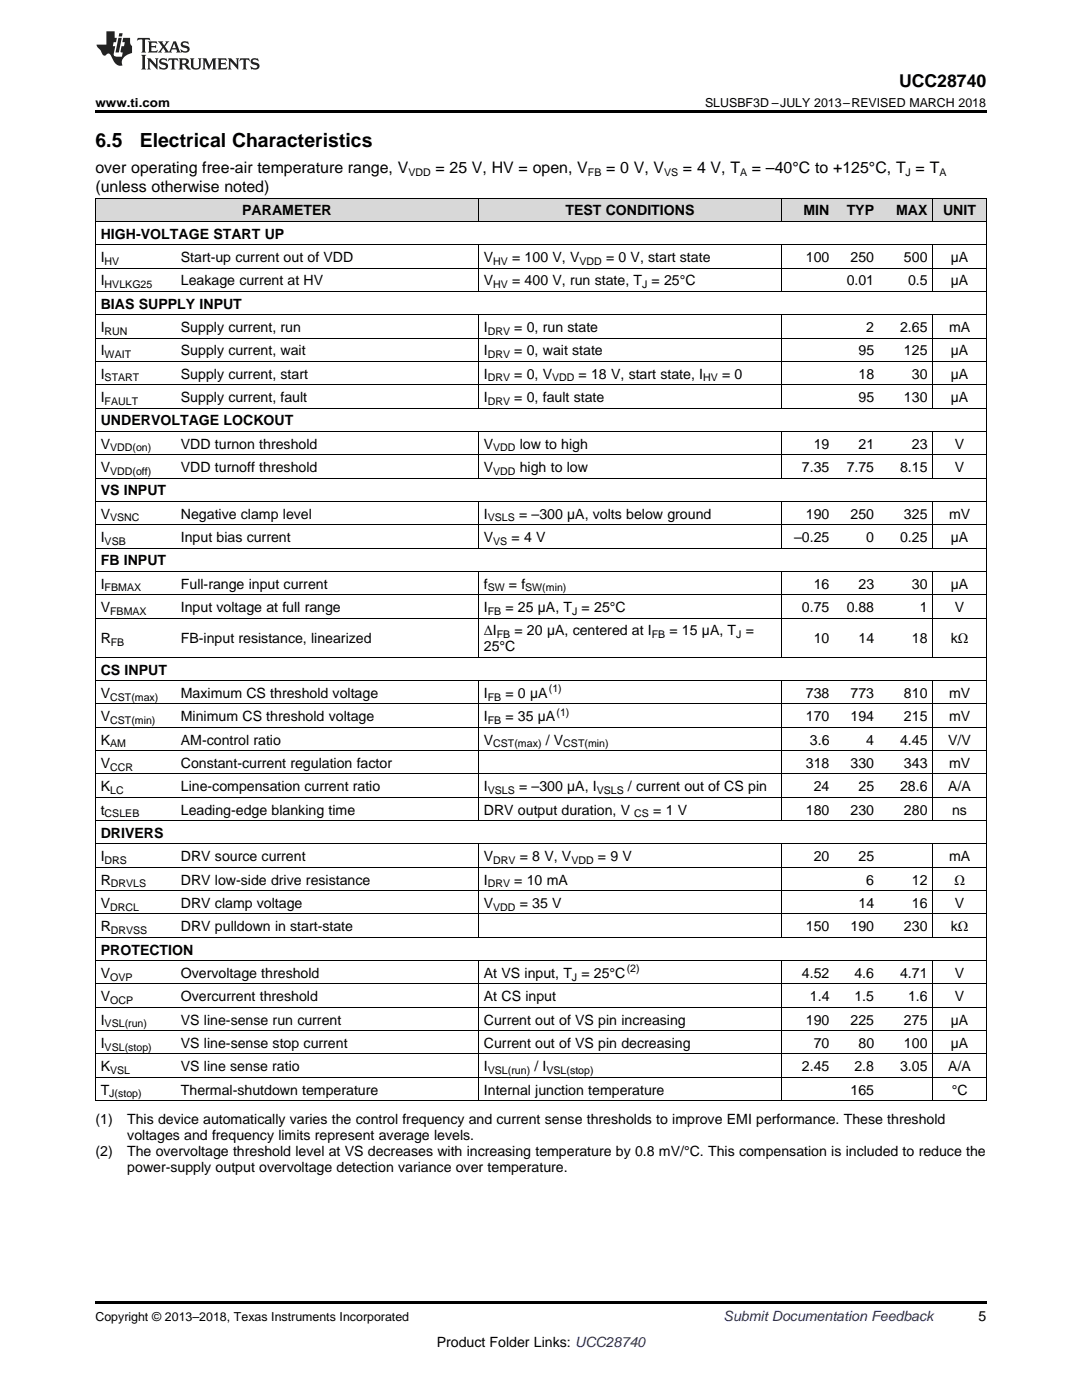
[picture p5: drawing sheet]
<svg xmlns="http://www.w3.org/2000/svg" width="216mm" height="279mm" viewBox="0 0 216 279" stroke-linecap="round" stroke-linejoin="round" font-family="sans-serif">
<defs><g id="words">
<g font-size="3.9">
<text x="19" y="29.3">6.5</text>
<text x="27.9" y="29.3">Electrical Characteristics</text>
</g>
<text font-size="3.5" x="179.4" y="17.3">UCC28740</text>
<g font-size="3.2">
<text x="19" y="34.4">over operating free-air temperature range, V</text>
<text x="86.9" y="34.4">= 25 V, HV = open, V</text>
<text x="120.9" y="34.4">= 0 V, V</text>
<text x="136.3" y="34.4">= 4 V, T</text>
<text x="150" y="34.4">= –40°C to +125°C, T = T</text>
<text x="19" y="38.3">(unless otherwise noted)</text>
</g>
<g font-size="2.8">
<text x="20.1" y="47.6">HIGH-VOLTAGE START UP</text>
<text x="48.3" y="43">PARAMETER</text>
<text x="112.8" y="43">TEST CONDITIONS</text>
<text x="160.3" y="43">MIN</text>
<text x="168.9" y="43">TYP</text>
<text x="178.8" y="43">MAX</text>
<text x="188.2" y="43">UNIT</text>
<text x="20.1" y="52.3">I</text>
<text x="36.1" y="52.3">Start-up current out of VDD</text>
<text x="96.6" y="52.3">V</text>
<text x="102.2" y="52.3">= 100 V, V</text>
<text x="120.9" y="52.3">= 0 V, start state</text>
<text x="160.8" y="52.3">100</text>
<text x="169.7" y="52.3">250</text>
<text x="180.4" y="52.3">500</text>
<text x="189.7" y="52.3">µA</text>
<text x="20.1" y="56.9">I</text>
<text x="36.1" y="56.9">Leakage current at HV</text>
<text x="96.6" y="56.9">V</text>
<text x="102.2" y="56.9">= 400 V, run state, T = 25°C</text>
<text x="168.9" y="56.9">0.01</text>
<text x="181.2" y="56.9">0.5</text>
<text x="189.7" y="56.9">µA</text>
<text x="20.1" y="61.6">BIAS SUPPLY INPUT</text>
<text x="20.1" y="66.3">I</text>
<text x="20.1" y="70.9">I</text>
<text x="36.1" y="66.3">Supply current, run</text>
<text x="36.1" y="70.9">Supply current, wait</text>
<text x="96.6" y="66.3">I</text>
<text x="96.6" y="70.9">I</text>
<text x="102.6" y="66.3">= 0, run state</text>
<text x="102.6" y="70.9">= 0, wait state</text>
<text x="171.3" y="70.9">95</text>
<text x="172.9" y="66.3">2</text>
<text x="179.6" y="66.3">2.65</text>
<text x="180.4" y="70.9">125</text>
<text x="189.4" y="66.3">mA</text>
<text x="189.7" y="70.9">µA</text>
<text x="20.1" y="75.6">I</text>
<text x="36.1" y="75.6">Supply current, start</text>
<text x="96.6" y="75.6">I</text>
<text x="102.6" y="75.6">= 0, V</text>
<text x="115.5" y="75.6">= 18 V, start state, I</text>
<text x="144.1" y="75.6">= 0</text>
<text x="171.3" y="75.6">18</text>
<text x="182" y="75.6">30</text>
<text x="189.7" y="75.6">µA</text>
<text x="20.1" y="80.2">I</text>
<text x="36.1" y="80.2">Supply current, fault</text>
<text x="96.6" y="80.2">I</text>
<text x="102.6" y="80.2">= 0, fault state</text>
<text x="171.3" y="80.2">95</text>
<text x="180.4" y="80.2">130</text>
<text x="189.7" y="80.2">µA</text>
<text x="20.1" y="84.9">UNDERVOLTAGE LOCKOUT</text>
<text x="20.1" y="89.5">V</text>
<text x="36.1" y="89.5">VDD turnon threshold</text>
<text x="96.6" y="89.5">V</text>
<text x="103.7" y="89.5">low to high</text>
<text x="162.4" y="89.5">19</text>
<text x="171.3" y="89.5">21</text>
<text x="182" y="89.5">23</text>
<text x="190.5" y="89.5">V</text>
<text x="20.1" y="94.2">V</text>
<text x="36.1" y="94.2">VDD turnoff threshold</text>
<text x="96.6" y="94.2">V</text>
<text x="103.7" y="94.2">high to low</text>
<text x="160" y="94.2">7.35</text>
<text x="168.9" y="94.2">7.75</text>
<text x="179.6" y="94.2">8.15</text>
<text x="190.5" y="94.2">V</text>
<text x="20.1" y="98.8">VS INPUT</text>
<text x="20.1" y="103.5">V</text>
<text x="36.1" y="103.5">Negative clamp level</text>
<text x="96.6" y="103.5">I</text>
<text x="103.6" y="103.5">= –300 µA, volts below ground</text>
<text x="160.8" y="103.5">190</text>
<text x="169.7" y="103.5">250</text>
<text x="180.4" y="103.5">325</text>
<text x="189.4" y="103.5">mV</text>
<text x="20.1" y="108.2">I</text>
<text x="20.1" y="112.8">FB INPUT</text>
<text x="36.1" y="108.2">Input bias current</text>
<text x="96.6" y="108.2">V</text>
<text x="102.1" y="108.2">= 4 V</text>
<text x="158.5" y="108.2">–0.25</text>
<text x="172.9" y="108.2">0</text>
<text x="179.6" y="108.2">0.25</text>
<text x="189.7" y="108.2">µA</text>
<text x="20.1" y="117.5">I</text>
<text x="36.1" y="117.5">Full-range input current</text>
<text x="96.6" y="117.5">f</text>
<text x="101.6" y="117.5">= f</text>
<text x="162.4" y="117.5">16</text>
<text x="171.3" y="117.5">23</text>
<text x="182" y="117.5">30</text>
<text x="189.7" y="117.5">µA</text>
<text x="20.1" y="122.1">V</text>
<text x="36.1" y="122.1">Input voltage at full range</text>
<text x="96.6" y="122.1">I</text>
<text x="100.9" y="122.1">= 25 µA, T = 25°C</text>
<text x="160" y="122.1">0.75</text>
<text x="168.9" y="122.1">0.88</text>
<text x="183.5" y="122.1">1</text>
<text x="190.5" y="122.1">V</text>
<text x="20.1" y="128.4">R</text>
<text x="36.1" y="128.4">FB-input resistance, linearized</text>
<text x="96.6" y="126.8">ΔI</text>
<text x="96.6" y="130">25°C</text>
<text x="102.7" y="126.8">= 20 µA, centered at I</text>
<text x="133.6" y="126.8">= 15 µA, T =</text>
<text x="162.4" y="128.4">10</text>
<text x="171.3" y="128.4">14</text>
<text x="182" y="128.4">18</text>
<text x="189.7" y="128.4">kΩ</text>
<text x="20.1" y="134.6">CS INPUT</text>
<text x="20.1" y="139.3">V</text>
<text x="20.1" y="143.9">V</text>
<text x="36.1" y="139.3">Maximum CS threshold voltage</text>
<text x="36.1" y="143.9">Minimum CS threshold voltage</text>
<text x="96.6" y="139.3">I</text>
<text x="96.6" y="143.9">I</text>
<text x="100.9" y="139.3">= 0 µA</text>
<text x="100.9" y="143.9">= 35 µA</text>
<text x="160.8" y="139.3">738</text>
<text x="160.8" y="143.9">170</text>
<text x="169.7" y="139.3">773</text>
<text x="169.7" y="143.9">194</text>
<text x="180.4" y="139.3">810</text>
<text x="180.4" y="143.9">215</text>
<text x="189.4" y="139.3">mV</text>
<text x="189.4" y="143.9">mV</text>
<text x="20.1" y="148.6">K</text>
<text x="36.1" y="148.6">AM-control ratio</text>
<text x="96.6" y="148.6">V</text>
<text x="108.9" y="148.6">/ V</text>
<text x="161.6" y="148.6">3.6</text>
<text x="172.9" y="148.6">4</text>
<text x="179.6" y="148.6">4.45</text>
<text x="189.2" y="148.6">V/V</text>
<text x="20.1" y="153.2">V</text>
<text x="36.1" y="153.2">Constant-current regulation factor</text>
<text x="160.8" y="153.2">318</text>
<text x="169.7" y="153.2">330</text>
<text x="180.4" y="153.2">343</text>
<text x="189.4" y="153.2">mV</text>
<text x="20.1" y="157.9">K</text>
<text x="36.1" y="157.9">Line-compensation current ratio</text>
<text x="96.6" y="157.9">I</text>
<text x="103.6" y="157.9">= –300 µA, I</text>
<text x="125.3" y="157.9">/ current out of CS pin</text>
<text x="162.4" y="157.9">24</text>
<text x="171.3" y="157.9">25</text>
<text x="179.6" y="157.9">28.6</text>
<text x="189.2" y="157.9">A/A</text>
<text x="20.1" y="162.6">t</text>
<text x="20.1" y="167.2">DRIVERS</text>
<text x="36.1" y="162.6">Leading-edge blanking time</text>
<text x="96.6" y="162.6">DRV output duration, V</text>
<text x="130.3" y="162.6">= 1 V</text>
<text x="160.8" y="162.6">180</text>
<text x="169.7" y="162.6">230</text>
<text x="180.4" y="162.6">280</text>
<text x="190" y="162.6">ns</text>
<text x="20.1" y="171.9">I</text>
<text x="36.1" y="171.9">DRV source current</text>
<text x="96.6" y="171.9">V</text>
<text x="103.7" y="171.9">= 8 V, V</text>
<text x="119.3" y="171.9">= 9 V</text>
<text x="162.4" y="171.9">20</text>
<text x="171.3" y="171.9">25</text>
<text x="189.4" y="171.9">mA</text>
<text x="20.1" y="176.5">R</text>
<text x="36.1" y="176.5">DRV low-side drive resistance</text>
<text x="96.6" y="176.5">I</text>
<text x="102.6" y="176.5">= 10 mA</text>
<text x="172.9" y="176.5">6</text>
<text x="182" y="176.5">12</text>
<text x="190.4" y="176.5">Ω</text>
<text x="20.1" y="181.2">V</text>
<text x="20.1" y="185.8">R</text>
<text x="36.1" y="181.2">DRV clamp voltage</text>
<text x="36.1" y="185.8">DRV pulldown in start-state</text>
<text x="96.6" y="181.2">V</text>
<text x="103.7" y="181.2">= 35 V</text>
<text x="160.8" y="185.8">150</text>
<text x="169.7" y="185.8">190</text>
<text x="171.3" y="181.2">14</text>
<text x="180.4" y="185.8">230</text>
<text x="182" y="181.2">16</text>
<text x="189.7" y="185.8">kΩ</text>
<text x="190.5" y="181.2">V</text>
<text x="20.1" y="190.5">PROTECTION</text>
<text x="20.1" y="195.2">V</text>
<text x="36.1" y="195.2">Overvoltage threshold</text>
<text x="96.6" y="195.2">At VS input, T = 25°C</text>
<text x="160" y="195.2">4.52</text>
<text x="170.5" y="195.2">4.6</text>
<text x="179.6" y="195.2">4.71</text>
<text x="190.5" y="195.2">V</text>
<text x="20.1" y="199.8">V</text>
<text x="36.1" y="199.8">Overcurrent threshold</text>
<text x="96.6" y="199.8">At CS input</text>
<text x="161.6" y="199.8">1.4</text>
<text x="170.5" y="199.8">1.5</text>
<text x="181.2" y="199.8">1.6</text>
<text x="190.5" y="199.8">V</text>
<text x="20.1" y="204.5">I</text>
<text x="20.1" y="209.1">I</text>
<text x="36.1" y="204.5">VS line-sense run current</text>
<text x="36.1" y="209.1">VS line-sense stop current</text>
<text x="96.6" y="204.5">Current out of VS pin increasing</text>
<text x="96.6" y="209.1">Current out of VS pin decreasing</text>
<text x="160.8" y="204.5">190</text>
<text x="162.4" y="209.1">70</text>
<text x="169.7" y="204.5">225</text>
<text x="171.3" y="209.1">80</text>
<text x="180.4" y="204.5">275</text>
<text x="180.4" y="209.1">100</text>
<text x="189.7" y="204.5">µA</text>
<text x="189.7" y="209.1">µA</text>
<text x="20.1" y="213.8">K</text>
<text x="36.1" y="213.8">VS line sense ratio</text>
<text x="96.6" y="213.8">I</text>
<text x="106.6" y="213.8">/ I</text>
<text x="160" y="213.8">2.45</text>
<text x="170.5" y="213.8">2.8</text>
<text x="179.6" y="213.8">3.05</text>
<text x="189.2" y="213.8">A/A</text>
<text x="20.1" y="218.4">T</text>
<text x="36.1" y="218.4">Thermal-shutdown temperature</text>
<text x="96.6" y="218.4">Internal junction temperature</text>
<text x="169.7" y="218.4">165</text>
<text x="189.9" y="218.4">°C</text>
<text x="19" y="224.3">(1)</text>
<text x="25.4" y="224.3">This device automatically varies the control frequency and current sense thresholds to improve EMI performance. These threshold</text>
<text x="25.4" y="227.5">voltages and frequency limits represent average levels.</text>
<text x="19" y="230.6">(2)</text>
<text x="25.4" y="230.6">The overvoltage threshold level at VS decreases with increasing temperature by 0.8 mV/°C. This compensation is included to reduce the</text>
<text x="25.4" y="233.8">power-supply output overvoltage detection variance over temperature.</text>
<text x="195.3" y="263.6">5</text>
<text x="87.1" y="268.9">Product Folder Links: UCC28740</text>
</g>
<text font-size="2.8" fill="#0000c8" x="144.4" y="263.6">Submit Documentation Feedback</text>
<g font-size="2.5">
<text x="19" y="21.4">www.ti.com</text>
<text x="140.7" y="21.4">SLUSBF3D –JULY 2013–REVISED MARCH 2018</text>
<text x="19" y="263.6">Copyright © 2013–2018, Texas Instruments Incorporated</text>
</g>
<g font-size="2.1">
<text x="81.5" y="35.1">VDD</text>
<text x="117.3" y="35.1">FB</text>
<text x="132.5" y="35.1">VS</text>
<text x="147.7" y="35.1">A</text>
<text x="180.7" y="35.1">J</text>
<text x="187.4" y="35.1">A</text>
<text x="20.9" y="52.8">HV</text>
<text x="98.4" y="52.8">HV</text>
<text x="115.6" y="52.8">VDD</text>
<text x="20.9" y="57.5">HVLKG25</text>
<text x="98.4" y="57.5">HV</text>
<text x="128.1" y="57.5">J</text>
<text x="20.9" y="66.8">RUN</text>
<text x="20.9" y="71.5">WAIT</text>
<text x="97.3" y="66.8">DRV</text>
<text x="97.3" y="71.5">DRV</text>
<text x="20.9" y="76.1">START</text>
<text x="97.3" y="76.1">DRV</text>
<text x="110.2" y="76.1">VDD</text>
<text x="140.3" y="76.1">HV</text>
<text x="20.9" y="80.8">FAULT</text>
<text x="97.3" y="80.8">DRV</text>
<text x="22" y="90.1">VDD(on)</text>
<text x="22" y="94.8">VDD(off)</text>
<text x="98.4" y="90.1">VDD</text>
<text x="98.4" y="94.8">VDD</text>
<text x="22" y="104.1">VSNC</text>
<text x="97.3" y="104.1">VSLS</text>
<text x="20.9" y="108.7">VSB</text>
<text x="98.4" y="108.7">VS</text>
<text x="20.9" y="118">FBMAX</text>
<text x="97.3" y="118">SW</text>
<text x="104.8" y="118">SW(min)</text>
<text x="22" y="122.7">FBMAX</text>
<text x="97.3" y="122.7">FB</text>
<text x="114.2" y="122.7">J</text>
<text x="22.1" y="128.9">FB</text>
<text x="99.1" y="127.4">FB</text>
<text x="130.1" y="127.4">FB</text>
<text x="146.9" y="127.4">J</text>
<text x="22" y="139.8">CST(max)</text>
<text x="97.3" y="139.8">FB</text>
<text x="109.5" y="138.1">(1)</text>
<text x="111.1" y="142.8">(1)</text>
<text x="22" y="144.5">CST(min)</text>
<text x="22" y="149.2">AM</text>
<text x="97.3" y="144.5">FB</text>
<text x="98.4" y="149.2">CST(max)</text>
<text x="112.4" y="149.2">CST(min)</text>
<text x="22" y="153.8">CCR</text>
<text x="22" y="158.5">LC</text>
<text x="97.3" y="158.5">VSLS</text>
<text x="119.1" y="158.5">VSLS</text>
<text x="20.9" y="163.1">CSLEB</text>
<text x="126.6" y="163.1">CS</text>
<text x="20.9" y="172.4">DRS</text>
<text x="98.4" y="172.4">DRV</text>
<text x="114" y="172.4">VDD</text>
<text x="22.1" y="177.1">DRVLS</text>
<text x="97.3" y="177.1">DRV</text>
<text x="22" y="181.8">DRCL</text>
<text x="98.4" y="181.8">VDD</text>
<text x="22.1" y="186.4">DRVSS</text>
<text x="22" y="195.7">OVP</text>
<text x="114.1" y="195.7">J</text>
<text x="125.1" y="194">(2)</text>
<text x="22" y="200.4">OCP</text>
<text x="20.9" y="205">VSL(run)</text>
<text x="20.9" y="209.7">VSL(stop)</text>
<text x="22" y="214.3">VSL</text>
<text x="97.3" y="214.3">VSL(run)</text>
<text x="109" y="214.3">VSL(stop)</text>
<text x="21.8" y="219">J(stop)</text>
</g>
</g></defs>
<g fill="#d8d8d8">
<path d="M19 39.6h16v4.6h-16z"/>
<path d="M35 39.6h33.8v4.6h-33.8z"/>
<path d="M68.8 39.6h26.7v4.6h-26.7z"/>
<path d="M95.5 39.6h46.2v4.6h-46.2z"/>
<path d="M141.7 39.6h14.2v4.6h-14.2z"/>
<path d="M155.9 39.6h10.7v4.6h-10.7z"/>
<path d="M166.6 39.6h8.9v4.6h-8.9z"/>
<path d="M175.5 39.6h10.7v4.6h-10.7z"/>
<path d="M186.2 39.6h10.6v4.6h-10.6z"/>
</g>
<path d="M19 22h177.8v.5h-177.8zM19 219.7h.2zM68.7 219.7h.1zM95.4 219.7h.1zM141.6 219.7h.1zM155.8 219.7h.1zM186.1 219.7h.1zM196.7 219.7h.1zM19 259.7h177.8v.5h-177.8z" fill="#000"/>
<g fill="none" stroke="#000" stroke-width=".2">
<path d="M19 39.5h177.8M19.1 39.5v180.2M95.4 39.5v4.7M155.9 39.5v4.7M186.1 39.5v4.7M196.8 39.5v180.2M19 58.2h177.8M19 53.5h177.8M19 48.8h177.8M19 44.2h177.8M95.4 48.9v9.3M155.9 48.9v9.3"/>
<path d="M186.1 48.9v9.3M19 76.8h177.8M19 72.1h177.8M19 67.5h177.8M19 62.8h177.8M95.4 62.8v18.7M155.9 62.8v18.7M186.1 62.8v18.7M19 95.4h177.8M19 90.8h177.8M19 86.1h177.8M19 81.4h177.8"/>
<path d="M95.4 86.1v9.4M155.9 86.1v9.4M186.1 86.1v9.4M19 118.7h177.8M19 114h177.8M19 109.4h177.8M19 104.7h177.8M19 100.1h177.8M95.4 100.1v9.3M95.4 114.1v17.1M155.9 100.1v9.3M155.9 114.1v17.1"/>
<path d="M186.1 100.1v9.3M186.1 114.1v17.1M19 135.8h177.8M19 131.2h177.8M19 123.3h177.8M95.4 135.9v27.9M155.9 135.9v27.9M186.1 135.9v27.9M19 159.1h177.8M19 154.5h177.8M19 149.8h177.8M19 145.2h177.8"/>
<path d="M19 140.5h177.8M19 177.7h177.8M19 173.1h177.8M19 168.4h177.8M19 163.8h177.8M95.4 168.5v18.6M155.9 168.5v18.6M186.1 168.5v18.6M19 196.4h177.8M19 191.7h177.8M19 187.1h177.8M19 182.4h177.8"/>
<path d="M95.4 191.7v28M155.9 191.7v28M186.1 191.7v28M19 219.7h177.8M19 215h177.8M19 210.3h177.8M19 205.7h177.8M19 201h177.8"/>
</g>
<g fill="#231f20">
<path d="M27.5 7.6l-.1 .5 .4-.2h.6v.1v2.1l-.2 .4h1l-.3-.4v-2.1l.1-.1h.5l.5 .2-.2-.5zM29.5 8.3l.2 .3v1.5l-.2 .4h1.8l.2-.6a1.04 1.04 0 0 1-1.3 .2v-.7h.6l.3 .2v-.6l-.3 .2h-.6v-.6l.8-.1 .4 .3-.2-.5zM31.5 8.3l.9 1.1-.9 1.1h.8l-.2-.2 .5-.7 .4 .7-.2 .2h1.5l-.1-.2 .1-.4h.9l.1 .4-.2 .2h1l-.3-.3-.7-1.9h-.5l-.9 2-.8-1 .9-1h-.8l.1 .3-.3 .5-.4-.6 .2-.2zM34.7 8.6l.4 1h-.7zM36.3 8.4a.63 .63 0 0 0-.2 .7 .63 .63 0 0 0 .6 .4l.6 .2 .1 .2a.75 .75 0 0 1-.7 .4 .75 .75 0 0 1-.6-.5l.1 .7 .1-.1a1.11 1.11 0 0 0 1.5-.6 1.13 1.13 0 0 0-1.2-.8l-.1-.4a1.04 1.04 0 0 1 1.2 .2l-.2-.5-.1 .1-.5-.2zM28.2 10.9l.2 .4v2.2l-.2 .4h1l-.3-.4v-2.2l.3-.4zM29.3 11.6l.3 .4v1.5l-.3 .4h.8l-.2-.4v-1.3l1.5 1.7v-1.9l.2-.4h-.7l.2 .4v.9l-1.1-1.3zM32 11.8a.62 .62 0 0 0-.2 .7 .62 .62 0 0 0 .6 .4l.6 .1 .1 .3a.76 .76 0 0 1-.7 .3 .76 .76 0 0 1-.6-.4l.1 .7 .1-.1a1.11 1.11 0 0 0 1.5-.6 1.13 1.13 0 0 0-1.2-.8l-.1-.4a1.04 1.04 0 0 1 1.2 .2l-.2-.6-.1 .1-.5-.1zM33.7 11.6l-.2 .6a.61 .61 0 0 1 .8-.3v1.6l-.2 .4h.9l-.2-.4v-1.6a.63 .63 0 0 1 .8 .3l-.2-.6zM35.6 11.6l.3 .4v1.5l-.3 .4h1l-.2-.2v-.8l.5 .2a.76 .76 0 0 0 1.2 .7l-1-1a.58 .58 0 0 0 .6-.5 .58 .58 0 0 0-.5-.6zM36.4 11.9h.1a.45 .45 0 0 1 .5 .1 .45 .45 0 0 1 .1 .5l-.7 .2zM37.9 11.6l.2 .2a2.17 2.17 0 0 0 .3 1.9 .99 .99 0 0 0 1.6-.6v-1.1l.2-.4h-.7l.2 .2a1.92 1.92 0 0 1-.2 1.8 .6 .6 0 0 1-.9-.5v-1.1l.2-.4zM40.4 11.6l.2 .4v1.5l-.2 .4h.7l-.2-.4v-1.4l.8 1.8 .8-1.8v1.4l-.2 .4h.9l-.2-.4v-1.5l.2-.4h-.8l-.6 1.5-.6-1.5zM43.4 11.6l.2 .4v1.5l-.2 .4h1.8l.2-.6a1.04 1.04 0 0 1-1.3 .1v-.6h.5l.4 .2v-.6l-.4 .2h-.5v-.7h.8l.3 .3-.1-.6zM45.5 11.6l.2 .4v1.5l-.2 .4h.7l-.2-.4v-1.3l1.5 1.7v-1.9l.2-.4h-.7l.2 .4v.9l-1.1-1.3zM47.9 11.6l-.1 .6a.61 .61 0 0 1 .8-.3v1.6l-.3 .4h1l-.3-.4 .1-1.6a.63 .63 0 0 1 .7 .3l-.1-.6zM50.2 11.8a.62 .62 0 0 0-.2 .7 .62 .62 0 0 0 .6 .4l.6 .1 .2 .3a.76 .76 0 0 1-.8 .3 .76 .76 0 0 1-.6-.4l.1 .7 .2-.1a1.11 1.11 0 0 0 1.5-.6 1.13 1.13 0 0 0-1.3-.8l-.1-.4a1.04 1.04 0 0 1 1.2 .2l-.1-.6-.2 .1-.5-.1z"/>
<path d="M21.2 6.3v2.6h-1.9l.1 .4 .7 .9a.91 .91 0 0 0 1 .8 .56 .56 0 0 1 .5-.3 .56 .56 0 0 1 .5 .3l.4 .8a1.53 1.53 0 0 0 1.9 1.2 1.54 1.54 0 0 1 1-2.1l.9-.3v-1.4a1.52 1.52 0 0 1-.3-1.6h-1.4l-.2 .8h.5l-.2 .8h-.4l-.2 1v.2l.4 .1-.2 .8a1.93 1.93 0 0 1-1.6-.3l.3-1.8h-.5l.2-.8h.4l.2-.8h-.4v-1.3zM23.6 7.6l-.6 2.9h.7l.6-2.9zM23.8 6.6l-.1 .7h.6l.2-.7z"/>
</g>
<use href="#words"/>
</svg>
